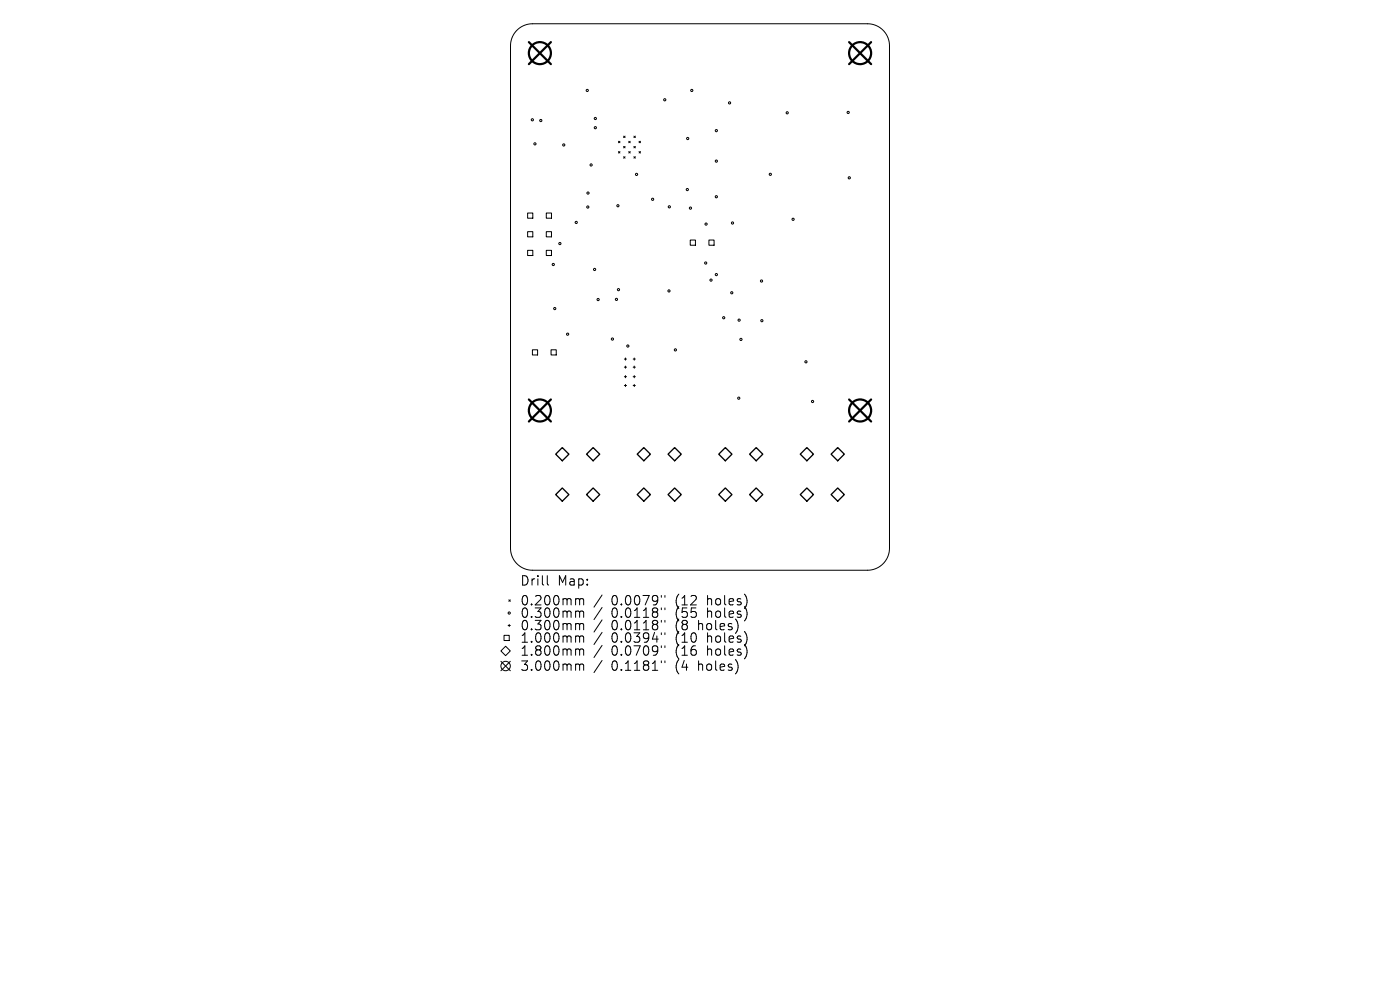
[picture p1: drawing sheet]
<svg xmlns="http://www.w3.org/2000/svg" width="297mm" height="210mm" viewBox="0 0 297 210" stroke-linecap="round" stroke-linejoin="round" font-family="sans-serif">
<defs><g id="words">
<g font-size="2.8">
<text x="110.3" y="124.5">Drill</text>
<text x="118.3" y="124.5">Map:</text>
<text x="110.3" y="128.7">0.200mm</text>
<text x="110.3" y="131.3">0.300mm</text>
<text x="129.7" y="128.7">0.0079&quot;</text>
<text x="129.7" y="131.3">0.0118&quot;</text>
<text x="143.4" y="128.7">(12</text>
<text x="143.4" y="131.3">(55</text>
<text x="150.3" y="128.7">holes)</text>
<text x="150.3" y="131.3">holes)</text>
<text x="110.3" y="134">0.300mm</text>
<text x="110.3" y="136.6">1.000mm</text>
<text x="129.7" y="134">0.0118&quot;</text>
<text x="129.7" y="136.6">0.0394&quot;</text>
<text x="143.4" y="134">(8</text>
<text x="143.4" y="136.6">(10</text>
<text x="148.4" y="134">holes)</text>
<text x="150.3" y="136.6">holes)</text>
<text x="110.3" y="139.4">1.800mm</text>
<text x="110.3" y="142.6">3.000mm</text>
<text x="129.7" y="139.4">0.0709&quot;</text>
<text x="129.7" y="142.6">0.1181&quot;</text>
<text x="143.4" y="139.4">(16</text>
<text x="143.4" y="142.6">(4</text>
<text x="148.4" y="142.6">holes)</text>
<text x="150.3" y="139.4">holes)</text>
</g>
</g></defs>
<g fill="none" stroke="#000" stroke-width=".21">
<path d="M109.7 6.4a4.7 4.7 0 0 1 3.3-1.4h71a4.7 4.7 0 0 1 4.7 4.7v106.6a4.7 4.7 0 0 1-4.7 4.7h-71a4.7 4.7 0 0 1-4.7-4.7v-106.6a4.7 4.7 0 0 1 1.4-3.3zM131.2 30l.3 .3M131.2 32.2l.3 .3M131.5 30l-.3 .3M131.5 32.2l-.3 .3M132.3 31.1l.3 .3M132.3 33.2l.3 .4M132.3 28.9l.3 .3M132.6 28.9l-.3 .3M132.6 31.1l-.3 .3M132.6 33.2l-.3 .4M133.4 32.2l.3 .3"/>
<path d="M133.4 30l.3 .3M133.7 30l-.3 .3M133.7 32.2l-.3 .3M134.5 33.2l.3 .4M134.5 31.1l.3 .3M134.5 28.9l.3 .3M134.8 28.9l-.3 .3M134.8 31.1l-.3 .3M134.8 33.2l-.3 .4M135.6 32.2l.3 .3M135.6 30l.3 .3M135.9 30l-.3 .3"/>
<path d="M135.9 32.2l-.3 .3M111.9 45.2h1.1v1.1h-1.1zM111.9 49.1h1.1v1.1h-1.1zM111.9 53.1h1.1v1.1h-1.1zM115.9 45.2h1.1v1.1h-1.1zM115.9 49.1h1.1v1.1h-1.1zM115.9 53.1h1.1v1.1h-1.1zM146.4 50.9h1.1v1.1h-1.1zM150.4 50.9h1.1v1.1h-1.1zM112.9 74.2h1.1v1.1h-1.1zM116.9 74.2h1.1v1.1h-1.1zM132.5 76.2h.4"/>
<path d="M132.5 77.9h.4M132.5 79.9h.4M132.7 75.9v.5M132.7 77.6v.5M132.7 79.7v.4M134.3 76.2h.5M134.3 77.9h.5M134.3 79.9h.5M134.6 75.9v.5M134.6 77.6v.5M134.6 79.7v.4M132.5 81.8h.4"/>
<path d="M132.7 81.5v.5M134.3 81.8h.5M134.6 81.5v.5M106.3 138.1l1-1 1 1-1 1zM106.9 134.8h1.1v1.1h-1.1zM107.8 132.7h.5M108 127.2l.3 .4M108 132.5v.4M108.3 127.2l-.3 .4M116.1 122.1v1.7l.3 .3M122.4 127h.3l.3 .3M122.4 129.6h.3l.3 .3"/>
<path d="M122.4 132.3h.3l.3 .3M122.4 134.9h.3l.3 .3M122.4 137.7l.5 .1 .1 .1M123 127.3l.3-.3 .4 .1 .1 1.2M123 127.3v1M123 129.9v1.1M123 132.6v1M123 135.2v1M123 137.9v1.1M123 129.9l.3-.3 .4 .1 .1 1.3M123 132.6l.3-.3 .4 .1 .1 1.2M123 135.2l.3-.3 .4 .1 .1 1.2"/>
<path d="M123 137.9l.3-.2 .4 .1 .1 1.2M127.7 126.2l-1.7 2.6M127.7 128.9l-1.7 2.5M127.7 131.5l-1.7 2.6M127.7 134.1l-1.7 2.6M127.7 136.9l-1.7 2.6M140.3 126.3v.4M140.3 129v.3M140.3 131.6v.4M140.3 134.2v.4M140.3 137v.4M141.1 126.3v.4"/>
<path d="M141.1 129v.3M141.1 131.6v.4M141.1 134.2v.4M141.1 137v.4M106.3 140.3l2 2M108.3 140.3l-2 2M122.4 140.9h.3l.3 .2M123 141.1v1.1M123 141.1l.3-.2 .4 .1 .1 1.2M127.7 140.1l-1.7 2.6M140.3 140.2v.4M141.1 140.2v.4"/>
<circle cx="124.6" cy="19.2" r=".23"/>
<circle cx="146.8" cy="19.2" r=".23"/>
<circle cx="112.9" cy="25.4" r=".23"/>
<circle cx="113.5" cy="30.5" r=".23"/>
<circle cx="114.7" cy="25.6" r=".23"/>
<circle cx="119.6" cy="30.7" r=".23"/>
<circle cx="125.4" cy="35" r=".23"/>
<circle cx="126.3" cy="27.1" r=".23"/>
<circle cx="126.3" cy="25.1" r=".23"/>
<circle cx="135" cy="37" r=".23"/>
<circle cx="141" cy="21.2" r=".23"/>
<circle cx="145.9" cy="29.4" r=".23"/>
<circle cx="152" cy="27.7" r=".23"/>
<circle cx="152" cy="34.2" r=".23"/>
<circle cx="154.8" cy="21.8" r=".23"/>
<circle cx="163.4" cy="37" r=".23"/>
<circle cx="167" cy="23.9" r=".23"/>
<circle cx="179.9" cy="23.9" r=".23"/>
<circle cx="180.2" cy="37.7" r=".23"/>
<circle cx="117.4" cy="56.1" r=".23"/>
<circle cx="118.8" cy="51.7" r=".23"/>
<circle cx="122.2" cy="47.2" r=".23"/>
<circle cx="124.7" cy="43.9" r=".23"/>
<circle cx="124.7" cy="41" r=".23"/>
<circle cx="126.1" cy="57.2" r=".23"/>
<circle cx="131.1" cy="43.6" r=".23"/>
<circle cx="138.5" cy="42.3" r=".23"/>
<circle cx="142" cy="43.9" r=".23"/>
<circle cx="145.8" cy="40.2" r=".23"/>
<circle cx="146.5" cy="44.1" r=".23"/>
<circle cx="149.7" cy="55.8" r=".23"/>
<circle cx="149.8" cy="47.5" r=".23"/>
<circle cx="150.8" cy="59.4" r=".23"/>
<circle cx="152" cy="41.7" r=".23"/>
<circle cx="152" cy="58.2" r=".23"/>
<circle cx="155.4" cy="47.3" r=".23"/>
<circle cx="161.6" cy="59.6" r=".23"/>
<circle cx="168.3" cy="46.5" r=".23"/>
<circle cx="117.7" cy="65.5" r=".23"/>
<circle cx="120.4" cy="70.9" r=".23"/>
<circle cx="126.9" cy="63.5" r=".23"/>
<circle cx="129.9" cy="71.9" r=".23"/>
<circle cx="130.8" cy="63.5" r=".23"/>
<circle cx="131.2" cy="61.4" r=".23"/>
<circle cx="133.2" cy="73.4" r=".23"/>
<circle cx="141.9" cy="61.7" r=".23"/>
<circle cx="143.3" cy="74.2" r=".23"/>
<circle cx="153.5" cy="67.4" r=".23"/>
<circle cx="155.2" cy="62.1" r=".23"/>
<circle cx="156.8" cy="67.9" r=".23"/>
<circle cx="157.2" cy="72" r=".23"/>
<circle cx="161.6" cy="68" r=".23"/>
<circle cx="171" cy="76.8" r=".23"/>
<circle cx="156.7" cy="84.5" r=".23"/>
<circle cx="172.4" cy="85.2" r=".23"/>
<circle cx="108" cy="130" r=".23"/>
<circle cx="107.3" cy="141.3" r="1"/>
</g>
<g fill="none" stroke="#000" stroke-width=".28">
<path d="M117.9 96.3l1.4-1.4 1.4 1.4-1.4 1.4zM125.8 94.9l1.4 1.4-1.4 1.4-1.4-1.4zM135.2 96.3l1.4-1.4 1.4 1.4-1.4 1.4zM141.7 96.3l1.4-1.4 1.4 1.4-1.4 1.4zM152.5 96.3l1.4-1.4 1.4 1.4-1.4 1.4zM159 96.3l1.4-1.4 1.4 1.4-1.4 1.4zM169.8 96.3l1.4-1.4 1.4 1.4-1.4 1.4zM177.7 94.9l1.4 1.4-1.4 1.4-1.4-1.4zM117.9 104.9l1.4-1.4 1.4 1.4-1.4 1.4zM125.8 103.5l1.4 1.4-1.4 1.4-1.4-1.4zM135.2 104.9l1.4-1.4 1.4 1.4-1.4 1.4zM141.7 104.9l1.4-1.4 1.4 1.4-1.4 1.4z"/>
<path d="M152.5 104.9l1.4-1.4 1.4 1.4-1.4 1.4zM159 104.9l1.4-1.4 1.4 1.4-1.4 1.4zM169.8 104.9l1.4-1.4 1.4 1.4-1.4 1.4zM177.7 103.5l1.4 1.4-1.4 1.4-1.4-1.4z"/>
</g>
<g fill="none" stroke="#000" stroke-width=".47">
<path d="M112.2 8.9l4.7 4.7M116.9 8.9l-4.7 4.7M180.1 8.9l4.7 4.7M184.8 8.9l-4.7 4.7M112.2 84.7l4.7 4.7M116.9 84.7l-4.7 4.7M180.1 84.7l4.7 4.7M184.8 84.7l-4.7 4.7"/>
<circle cx="114.5" cy="11.3" r="2.34"/>
<circle cx="182.5" cy="11.3" r="2.34"/>
<circle cx="114.5" cy="87.1" r="2.34"/>
<circle cx="182.5" cy="87.1" r="2.34"/>
</g>
<use href="#words"/>
</svg>
